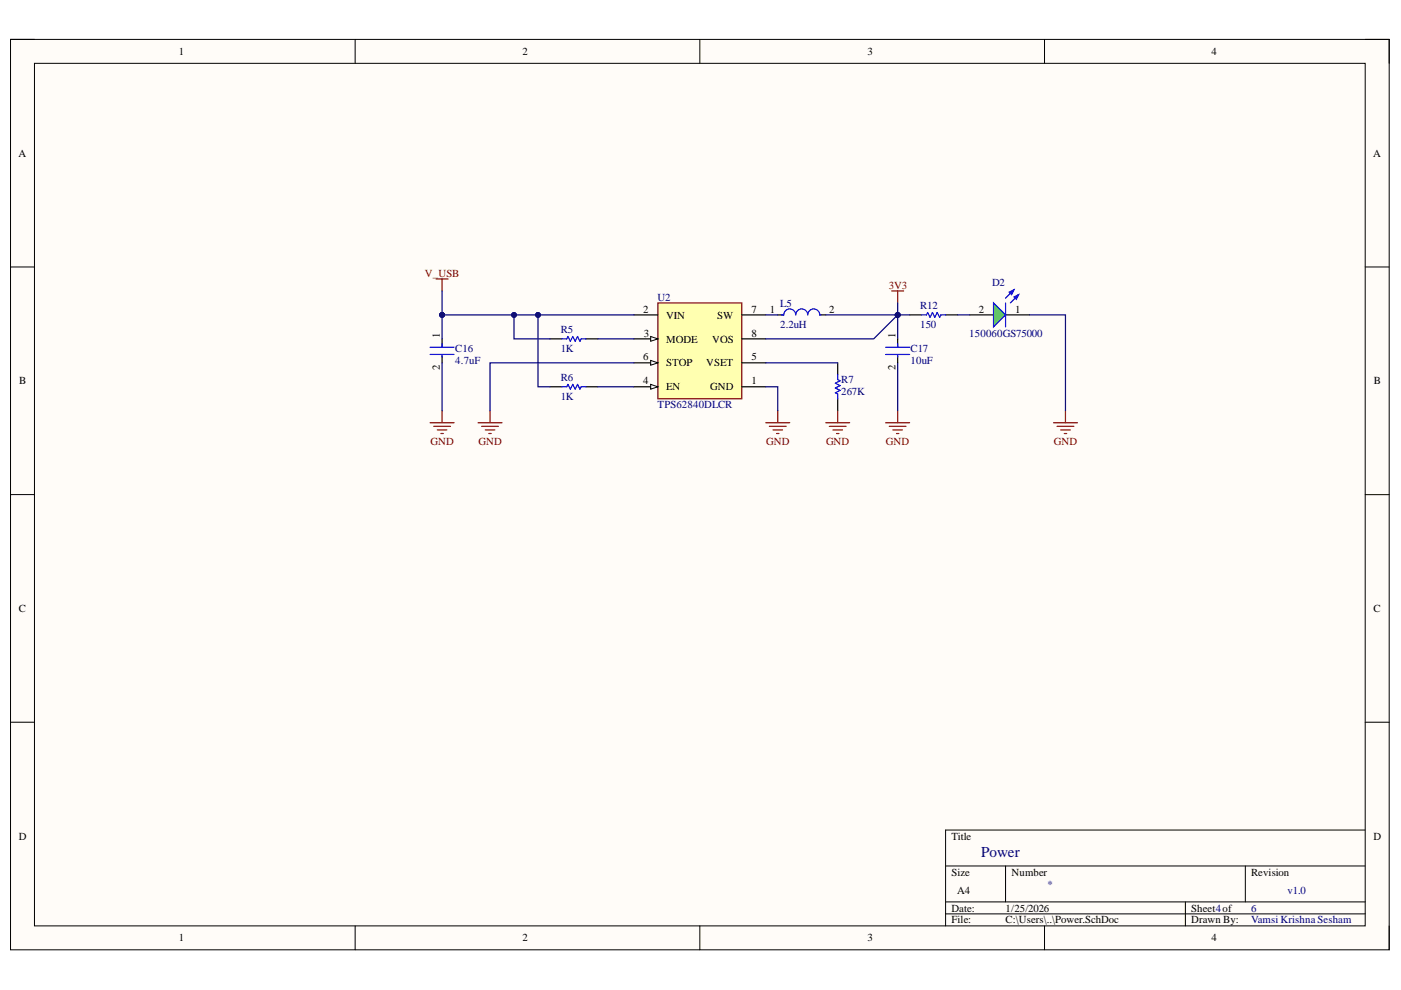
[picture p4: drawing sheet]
<svg xmlns="http://www.w3.org/2000/svg" width="297mm" height="210mm" viewBox="0 0 297 210" stroke-linecap="round" stroke-linejoin="round" font-family="sans-serif">
<defs><g id="words">
<text font-size="3.2" fill="#000080" x="208" y="181.7">Power</text>
<g font-size="2.3">
<text x="37.9" y="11.7">1</text>
<text x="110.7" y="11.7">2</text>
<text x="183.9" y="11.7">3</text>
<text x="256.9" y="11.7">4</text>
<text x="3.9" y="33.3">A</text>
<text x="291.1" y="33.3">A</text>
<text x="93.2" y="71.6" transform="rotate(-90 93.2 71.6)">1</text>
<text x="136.4" y="66.3">2</text>
<text x="136.5" y="71.4">3</text>
<text x="141.2" y="67.5">VIN</text>
<text x="152" y="67.5">SW</text>
<text x="159.3" y="66.3">7</text>
<text x="159.3" y="71.4">8</text>
<text x="163.2" y="66.3">1</text>
<text x="175.8" y="66.3">2</text>
<text x="189.9" y="71.6" transform="rotate(-90 189.9 71.6)">1</text>
<text x="207.5" y="66.3">2</text>
<text x="215.2" y="66.3">1</text>
<text x="136.4" y="76.4">6</text>
<text x="141.2" y="72.6">MODE</text>
<text x="141.2" y="77.7">STOP</text>
<text x="149.8" y="77.7">VSET</text>
<text x="151" y="72.6">VOS</text>
<text x="159.3" y="76.4">5</text>
<text x="4.1" y="81.5">B</text>
<text x="93.2" y="78.5" transform="rotate(-90 93.2 78.5)">2</text>
<text x="136.4" y="81.5">4</text>
<text x="141.2" y="82.8">EN</text>
<text x="150.6" y="82.8">GND</text>
<text x="159.3" y="81.5">1</text>
<text x="189.9" y="78.5" transform="rotate(-90 189.9 78.5)">2</text>
<text x="291.3" y="81.5">B</text>
<text x="4" y="129.8">C</text>
<text x="291.2" y="129.8">C</text>
<text x="4" y="178">D</text>
<text x="201.7" y="178">Title</text>
<text x="291.2" y="178">D</text>
<text x="201.7" y="185.7">Size</text>
<text x="214.5" y="185.7">Number</text>
<text x="265.2" y="185.7">Revision</text>
<text x="203" y="189.5">A4</text>
<text x="201.7" y="193.3">Date:</text>
<text x="201.7" y="195.8">File:</text>
<text x="213.2" y="193.3">1/25/2026</text>
<text x="213.2" y="195.8">C:\Users\..\Power.SchDoc</text>
<text x="252.6" y="193.3">Sheet4of</text>
<text x="252.6" y="195.8">Drawn By:</text>
<text x="37.9" y="199.6">1</text>
<text x="110.7" y="199.6">2</text>
<text x="183.9" y="199.6">3</text>
<text x="256.9" y="199.6">4</text>
</g>
<g font-size="2.3" fill="#800000">
<text x="90.1" y="58.7">V_USB</text>
<text x="188.4" y="61.2">3V3</text>
<text x="91.3" y="94.3">GND</text>
<text x="101.4" y="94.3">GND</text>
<text x="162.4" y="94.3">GND</text>
<text x="175.1" y="94.3">GND</text>
<text x="187.8" y="94.3">GND</text>
<text x="223.4" y="94.3">GND</text>
</g>
<g font-size="2.3" fill="#000080">
<text x="139.4" y="63.7">U2</text>
<text x="165.4" y="65">L5</text>
<text x="195.1" y="65.5">R12</text>
<text x="210.3" y="60.7">D2</text>
<text x="118.9" y="70.6">R5</text>
<text x="165.4" y="69.6">2.2uH</text>
<text x="195.1" y="69.6">150</text>
<text x="205.5" y="71.4">150060GS75000</text>
<text x="96.5" y="74.6">C16</text>
<text x="96.5" y="77.2">4.7uF</text>
<text x="118.9" y="74.6">1K</text>
<text x="193.1" y="74.6">C17</text>
<text x="193.1" y="77.2">10uF</text>
<text x="118.9" y="80.7">R6</text>
<text x="178.4" y="81.2">R7</text>
<text x="178.4" y="83.8">267K</text>
<text x="118.9" y="84.8">1K</text>
<text x="139.4" y="86.6">TPS62840DLCR</text>
<text x="222.1" y="188.2">*</text>
<text x="272.9" y="189.5">v1.0</text>
<text x="265.2" y="193.3">6</text>
<text x="265.2" y="195.8">Vamsi Krishna Sesham</text>
</g>
</g></defs>
<path d="M2.2 8.4h292.3v193h-292.3z" fill-rule="evenodd" fill="#fffcf8"/>
<path d="M2.2 8.4h292.3v193h-292.3z" fill="none" stroke="#000" stroke-width=".21"/>
<path d="M7.3 13.4h282.1v182.9h-282.1z" fill-rule="evenodd" fill="#fffcf8"/>
<g fill="none" stroke="#000" stroke-width=".21">
<path d="M2.2 8.3h5.1M7.3 13.4h282.1v182.9h-282.1zM75.3 8.3v5.1M148.4 8.3v5.1M221.5 8.4v5M289.4 8.4h5.1v5M2.2 56.6h5.1M289.4 56.6h5.1M2.2 104.9h5.1M289.4 104.9h5.1M2.2 153.1h5.1M289.4 153.1h5.1"/>
<path d="M289.4 176h-88.9v20.3M75.3 196.3v5.1M148.4 196.3v5.1M200.5 183.6h88.9M200.5 191.2h88.9M200.5 193.8h88.9M213.2 183.6v7.6M221.5 196.3v5.1M251.3 191.2v5.1M264 183.6v7.6M294.5 196.3v5.1"/>
</g>
<path d="M139.5 64.2h17.8v20.3h-17.8z" fill-rule="evenodd" fill="#ffffb0"/>
<path d="M139.5 64.2h17.8v20.3h-17.8z" fill="none" stroke="#800000" stroke-width=".25"/>
<path d="M134.4 82h5.1" fill="none" stroke="#000" stroke-width=".25"/>
<path d="M138 81.5l1.5 .5-1.5 .5z" fill="#f8fcff"/>
<path d="M138 81.5l1.5 .5-1.5 .5z" fill="none" stroke="#000" stroke-width=".21"/>
<path d="M134.4 71.8h5.1" fill="none" stroke="#000" stroke-width=".25"/>
<path d="M138 71.3l1.5 .5-1.5 .6z" fill="#f8fcff"/>
<path d="M138 71.3l1.5 .5-1.5 .6z" fill="none" stroke="#000" stroke-width=".21"/>
<path d="M134.4 76.9h5.1" fill="none" stroke="#000" stroke-width=".25"/>
<path d="M138 76.4l1.5 .5-1.5 .5z" fill="#f8fcff"/>
<path d="M138 76.4l1.5 .5-1.5 .5z" fill="none" stroke="#000" stroke-width=".21"/>
<g fill="none" stroke="#000" stroke-width=".25">
<path d="M93.7 71.8v1.8M93.7 75.4v1.5M116.6 71.8h2.5M124.2 71.8h2.6M134.4 66.8h5.1M157.3 66.8h5.1M157.3 76.9h5.1M157.3 71.8h5.1M164.9 66.8h1.3M173.8 66.8h1.3M177.6 76.9v2.6M205.6 66.8h5"/>
<path d="M213.2 66.8h5.1M116.6 82h2.5M124.2 82h2.6M157.3 82h5.1M177.6 84.6v2.5"/>
</g>
<path d="M91.2 73.6h5.1M91.2 75.2h5.1M93.7 72.9v.7M93.7 75.4v.3M119.1 71.8h1.1l.2-.5 .5 1.1 .5-1.1 .5 1.1 .6-1.1 .5 1.1 .2-.6h1M174.1 66.8h-.3a1.27 1.27 0 0 0-1.3-1.3 1.27 1.27 0 0 0-1.2 1.3 1.27 1.27 0 0 0-1.3-1.3 1.27 1.27 0 0 0-1.3 1.3 1.27 1.27 0 0 0-1.3-1.3 1.27 1.27 0 0 0-1.2 1.3h-.5M177.6 79.5v1l.5 .2-1 .5 1 .6-1 .5 1 .5-1 .5 .5 .2v1.1M119.1 82h1.1l.2-.5 .5 1 .5-1 .5 1 .6-1 .5 1 .2-.5h1" fill="none" stroke="#00f" stroke-width=".25"/>
<g fill="none" stroke="#800000" stroke-width=".25">
<path d="M92.5 59.1h2.5M93.7 59.1v2.6M189.1 61.7h2.5M190.3 61.7v2.5M91.2 89.6h5.1M92 90.4h3.5M92.7 91.2h2M93.5 91.9h.5M93.7 87.1v2.5M101.4 89.6h5M102.1 90.4h3.6M102.9 91.2h2"/>
<path d="M103.6 91.9h.6M103.9 87.1v2.5M162.4 89.6h5M163.1 90.4h3.6M163.9 91.2h2M164.6 91.9h.6M164.9 87.1v2.5M175.1 89.6h5M175.8 90.4h3.6M176.6 91.2h2M177.4 91.9h.5M177.6 87.1v2.5"/>
<path d="M187.8 89.6h5.1M188.5 90.4h3.6M189.3 91.2h2M190.1 91.9h.5M190.3 87.1v2.5"/>
</g>
<path d="M210.6 64.2l2.6 2.6-2.6 2.5z" fill="#0f0"/>
<path d="M210.6 64.2l2.6 2.6-2.6 2.5zM215 61.4l-1.8 1.8M216 62.5l-1.8 1.7" fill="none" stroke="#00f" stroke-width=".25"/>
<path d="M215 63l1-.5-.5 1z" fill="#00f"/>
<path d="M215 63l1-.5-.5 1z" fill="none" stroke="#00f" stroke-width=".25"/>
<path d="M214 61.9l1-.5-.5 1.1z" fill="#00f"/>
<path d="M195.4 66.8h1l.3-.5 .5 1 .5-1 .5 1 .5-1 .5 1 .3-.5h1M213.2 64.2v5.1M214 61.9l1-.5-.5 1.1z" fill="none" stroke="#00f" stroke-width=".25"/>
<path d="M192.9 66.8h2.5M200.5 66.8h2.5" fill="none" stroke="#000" stroke-width=".25"/>
<path d="M223.4 89.6h5M224.1 90.4h3.6M224.9 91.2h2M225.6 91.9h.6M225.9 87.1v2.5" fill="none" stroke="#800000" stroke-width=".25"/>
<path d="M162.4 76.9h15.2M175.1 66.8h15.2v5M162.4 82h2.5v5.1" fill="none" stroke="#000080" stroke-width=".25"/>
<circle cx="190.3" cy="66.8" r=".51" fill="#000080"/>
<circle cx="190.3" cy="66.8" r=".51" fill="none" stroke="#000080" stroke-width=".21"/>
<path d="M93.7 61.7v5.1M126.8 71.8h7.6M162.4 66.8h2.5M190.3 76.9v10.2M126.8 82h7.6" fill="none" stroke="#000080" stroke-width=".25"/>
<circle cx="93.7" cy="66.8" r=".51" fill="#000080"/>
<circle cx="93.7" cy="66.8" r=".51" fill="none" stroke="#000080" stroke-width=".21"/>
<path d="M93.7 66.8h40.7" fill="none" stroke="#000080" stroke-width=".25"/>
<circle cx="93.7" cy="66.8" r=".51" fill="#000080"/>
<circle cx="93.7" cy="66.8" r=".51" fill="none" stroke="#000080" stroke-width=".21"/>
<circle cx="109" cy="66.8" r=".51" fill="#000080"/>
<circle cx="109" cy="66.8" r=".51" fill="none" stroke="#000080" stroke-width=".21"/>
<circle cx="114.1" cy="66.8" r=".51" fill="#000080"/>
<circle cx="114.1" cy="66.8" r=".51" fill="none" stroke="#000080" stroke-width=".21"/>
<path d="M109 66.8v5h7.6M134.4 76.9h-30.5v10.2" fill="none" stroke="#000080" stroke-width=".25"/>
<circle cx="109" cy="66.8" r=".51" fill="#000080"/>
<circle cx="109" cy="66.8" r=".51" fill="none" stroke="#000080" stroke-width=".21"/>
<path d="M114.1 66.8v15.2h2.5" fill="none" stroke="#000080" stroke-width=".25"/>
<circle cx="114.1" cy="66.8" r=".51" fill="#000080"/>
<circle cx="114.1" cy="66.8" r=".51" fill="none" stroke="#000080" stroke-width=".21"/>
<path d="M190.3 64.2v2.6" fill="none" stroke="#000080" stroke-width=".25"/>
<circle cx="190.3" cy="66.8" r=".51" fill="#000080"/>
<circle cx="190.3" cy="66.8" r=".51" fill="none" stroke="#000080" stroke-width=".21"/>
<path d="M93.7 66.8v5M93.7 76.9v10.2" fill="none" stroke="#000080" stroke-width=".25"/>
<circle cx="93.7" cy="66.8" r=".51" fill="#000080"/>
<circle cx="93.7" cy="66.8" r=".51" fill="none" stroke="#000080" stroke-width=".21"/>
<path d="M190.3 66.8h2.6" fill="none" stroke="#000080" stroke-width=".25"/>
<circle cx="190.3" cy="66.8" r=".51" fill="#000080"/>
<circle cx="190.3" cy="66.8" r=".51" fill="none" stroke="#000080" stroke-width=".21"/>
<path d="M190.3 66.8l-5.1 5h-22.8M203 66.8h2.6M218.3 66.8h7.6v20.3" fill="none" stroke="#000080" stroke-width=".25"/>
<path d="M190.3 71.8v1.8M190.3 75.4v1.5" fill="none" stroke="#000" stroke-width=".25"/>
<path d="M187.8 73.6h5.1M187.8 75.2h5.1M190.3 72.9v.7M190.3 75.4v.3" fill="none" stroke="#00f" stroke-width=".25"/>
<circle cx="190.3" cy="66.8" r=".51" fill="#000080"/>
<circle cx="190.3" cy="66.8" r=".51" fill="none" stroke="#000080" stroke-width=".21"/>
<use href="#words"/>
</svg>
